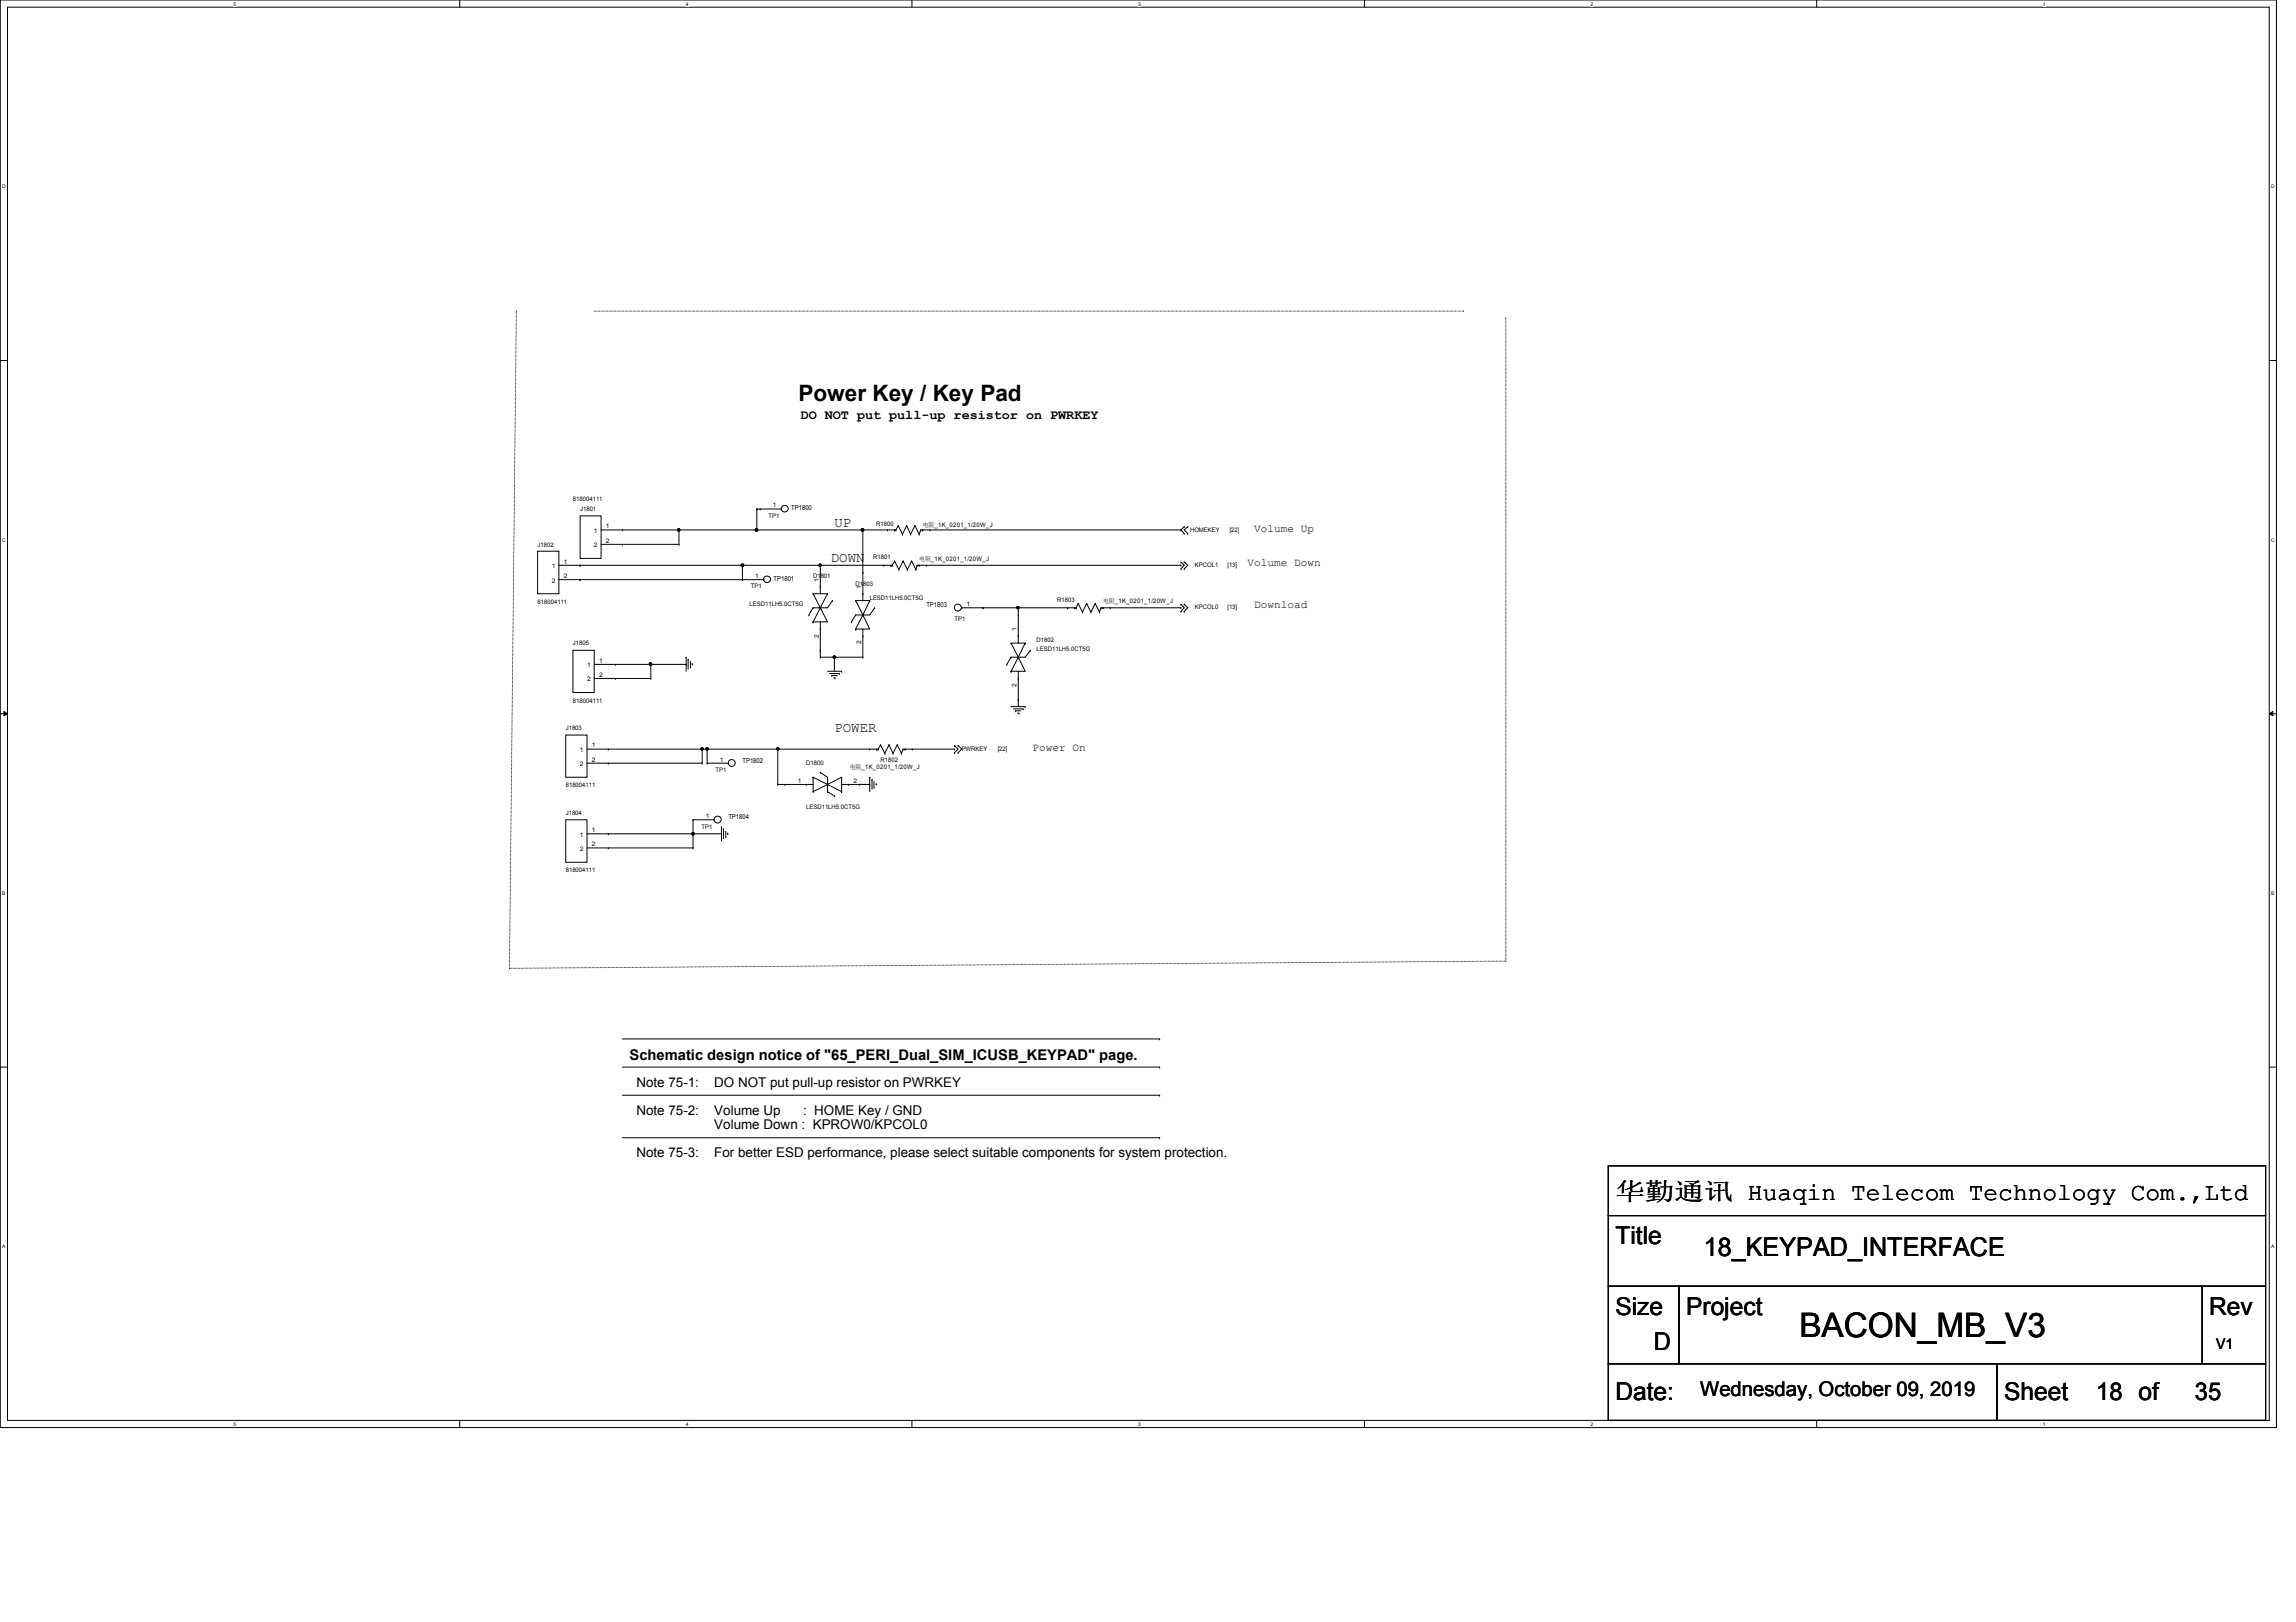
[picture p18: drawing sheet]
<svg xmlns="http://www.w3.org/2000/svg" width="297mm" height="210mm" viewBox="0 0 297 210" stroke-linecap="round" stroke-linejoin="round" font-family="sans-serif">
<defs><g id="words">
<text font-size="4.4" x="232.8" y="173.1">BACON_MB_V3</text>
<text font-size="3.3" x="220.4" y="162.6">18_KEYPAD_INTERFACE</text>
<g font-size="3.2">
<text x="209" y="155.2">华华华华 Huaqin Telecom Technology Com.,Ltd</text>
<text x="209" y="161">Title</text>
<text x="209" y="170.2">Size</text>
<text x="218.1" y="170.2">Project</text>
<text x="285.8" y="170.2">Rev</text>
<text x="213.9" y="174.8">D</text>
<text x="209" y="181.1">Date:</text>
<text x="259.3" y="181.1">Sheet</text>
<text x="271.2" y="181.1">18 of</text>
<text x="284" y="181.1">35</text>
</g>
<text font-size="2.9" x="103.3" y="51.9">Power Key / Key Pad</text>
<text font-size="2.6" x="220" y="180.7">Wednesday, October 09, 2019</text>
<g font-size="1.9">
<text x="81.4" y="137.1">Schematic design notice of &quot;65_PERI_Dual_SIM_ICUSB_KEYPAD&quot; page.</text>
<text x="286.7" y="174.5">V1</text>
</g>
<g font-size="1.8">
<text x="107.9" y="68.2">UP</text>
<text x="107.5" y="72.8">DOWN</text>
<text x="107.9" y="94.7">POWER</text>
</g>
<g font-size="1.7">
<text x="103.6" y="54.2">DO NOT put pull-up resistor on PWRKEY</text>
<text x="82.3" y="140.6">Note 75-1:</text>
<text x="92.4" y="140.6">DO NOT put pull-up resistor on PWRKEY</text>
<text x="82.3" y="144.3">Note 75-2:</text>
<text x="82.3" y="149.8">Note 75-3:</text>
<text x="92.4" y="144.3">Volume Up</text>
<text x="92.4" y="146">Volume Down : KPROW0/KPCOL0</text>
<text x="92.4" y="149.8">For better ESD performance, please select suitable components for system protection.</text>
<text x="103.9" y="144.3">: HOME Key / GND</text>
</g>
<g font-size="1.4">
<text x="162.3" y="68.9">Volume Up</text>
<text x="161.4" y="73.2">Volume Down</text>
<text x="162.3" y="78.7">Download</text>
<text x="133.6" y="97.2">Power On</text>
</g>
<g font-size=".9">
<text x="102.4" y="66">TP1800</text>
<text x="100.1" y="75.1">TP1801</text>
<text x="119.8" y="78.5">TP1803</text>
<text x="96.1" y="98.7">TP1802</text>
<text x="94.2" y="106">TP1804</text>
</g>
<g font-size=".8">
<text x="74.1" y="64.8">818004111</text>
<text x="100" y="65.7">1</text>
<text x="69.6" y="70.7">J1802</text>
<text x="75.1" y="66.2">J1801</text>
<text x="76.8" y="69">1</text>
<text x="76.8" y="70.8">2</text>
<text x="78.4" y="68.4">1</text>
<text x="78.4" y="70.2">2</text>
<text x="99.4" y="67">TP1</text>
<text x="113.4" y="68.1">R1800</text>
<text x="119.4" y="68.2">电电_1K_0201_1/20W_J</text>
<text x="154" y="68.8">HOMEKEY</text>
<text x="159.1" y="68.8">[22]</text>
<text x="71.4" y="73.5">1</text>
<text x="71.4" y="75.4">2</text>
<text x="72.9" y="72.9">1</text>
<text x="72.9" y="74.8">2</text>
<text x="97.2" y="76.1">TP1</text>
<text x="97.7" y="74.8">1</text>
<text x="105.2" y="74.8">D1801</text>
<text x="105.9" y="75.3" transform="rotate(-90 105.9 75.3)">1</text>
<text x="110.7" y="75.8">D1803</text>
<text x="111.4" y="76.2" transform="rotate(-90 111.4 76.2)">1</text>
<text x="112.5" y="77.6">LESD11LH5.0CT5G</text>
<text x="113" y="72.4">R1801</text>
<text x="118.9" y="72.6">电电_1K_0201_1/20W_J</text>
<text x="136.8" y="77.9">R1803</text>
<text x="154.6" y="73.4">KPCOL1</text>
<text x="158.8" y="73.4">[13]</text>
<text x="69.6" y="78.1">818004111</text>
<text x="74.1" y="83.5">J1805</text>
<text x="97" y="78.5">LESD11LH5.0CT5G</text>
<text x="105.9" y="82.5" transform="rotate(-90 105.9 82.5)">2</text>
<text x="111.4" y="83.4" transform="rotate(-90 111.4 83.4)">2</text>
<text x="123.5" y="80.3">TP1</text>
<text x="125" y="78.4">1</text>
<text x="131.5" y="81.7" transform="rotate(-90 131.5 81.7)">1</text>
<text x="134.1" y="83.1">D1802</text>
<text x="142.7" y="78.1">电电_1K_0201_1/20W_J</text>
<text x="154.6" y="78.9">KPCOL0</text>
<text x="158.8" y="78.9">[13]</text>
<text x="75.9" y="86.4">1</text>
<text x="75.9" y="88.2">2</text>
<text x="77.5" y="85.8">1</text>
<text x="77.5" y="87.6">2</text>
<text x="131.5" y="88.9" transform="rotate(-90 131.5 88.9)">2</text>
<text x="134.1" y="84.2">LESD11LH5.0CT5G</text>
<text x="73.2" y="94.5">J1803</text>
<text x="74.1" y="90.9">818004111</text>
<text x="73.2" y="101.9">818004111</text>
<text x="75" y="97.3">1</text>
<text x="75" y="99.1">2</text>
<text x="76.6" y="96.7">1</text>
<text x="76.6" y="98.6">2</text>
<text x="92.6" y="99.9">TP1</text>
<text x="93.1" y="98.6">1</text>
<text x="103.2" y="101.3">1</text>
<text x="104.3" y="99.1">D1800</text>
<text x="109.9" y="99.5">电电_1K_0201_1/20W_J</text>
<text x="110.4" y="101.3">2</text>
<text x="113.9" y="98.6">R1802</text>
<text x="124.4" y="97.2">PWRKEY</text>
<text x="129.1" y="97.2">[22]</text>
<text x="73.2" y="105.5">J1804</text>
<text x="76.6" y="107.7">1</text>
<text x="90.8" y="107.2">TP1</text>
<text x="91.3" y="105.9">1</text>
<text x="104.3" y="104.6">LESD11LH5.0CT5G</text>
<text x="73.2" y="112.9">818004111</text>
<text x="75" y="108.3">1</text>
<text x="75" y="110.1">2</text>
<text x="76.6" y="109.5">2</text>
</g>
<g font-size=".6">
<text x="30.2" y=".7">5</text>
<text x="88.7" y=".7">4</text>
<text x="147.2" y=".7">3</text>
<text x="205.8" y=".7">2</text>
<text x="264.3" y=".7">1</text>
<text x=".3" y="24.4">D</text>
<text x="293.8" y="24.4">D</text>
<text x=".3" y="70.1">C</text>
<text x="293.8" y="70.1">C</text>
<text x=".3" y="115.8">B</text>
<text x="293.8" y="115.8">B</text>
<text x=".3" y="161.5">A</text>
<text x="293.8" y="161.5">A</text>
<text x="30.2" y="184.5">5</text>
<text x="88.7" y="184.5">4</text>
<text x="147.2" y="184.5">3</text>
<text x="205.8" y="184.5">2</text>
<text x="264.3" y="184.5">1</text>
</g>
</g></defs>
<path d="M0 0h294.5v184.7h-294.5zM1 .9h292.6v182.9h-292.6z" fill="none" stroke="#000" stroke-width=".13"/>
<g fill="#fff">
<path d="M30.2 .1h.4v.7h-.4z"/>
<path d="M30.2 183.9h.4v.8h-.4z"/>
</g>
<path d="M59.5 0v.9M59.5 183.8v.9" fill="none" stroke="#000" stroke-width=".13"/>
<g fill="#fff">
<path d="M88.7 .1h.4v.7h-.4z"/>
<path d="M88.7 183.9h.4v.8h-.4z"/>
</g>
<path d="M118 0v.9M118 183.8v.9" fill="none" stroke="#000" stroke-width=".13"/>
<g fill="#fff">
<path d="M147.2 .1h.4v.7h-.4z"/>
<path d="M147.2 183.9h.4v.8h-.4z"/>
</g>
<path d="M176.5 0v.9M176.5 183.8v.9" fill="none" stroke="#000" stroke-width=".13"/>
<g fill="#fff">
<path d="M205.8 .1h.3v.7h-.3z"/>
<path d="M205.8 183.9h.3v.8h-.3z"/>
</g>
<path d="M235 0v.9M235 183.8v.9" fill="none" stroke="#000" stroke-width=".13"/>
<g fill="#fff">
<path d="M264.3 .1h.3v.7h-.3z"/>
<path d="M264.3 183.9h.3v.8h-.3z"/>
<path d="M.3 23.8h.5v.7h-.5z"/>
<path d="M293.8 23.8h.5v.7h-.5z"/>
<path d="M.3 69.5h.5v.7h-.5z"/>
<path d="M293.8 69.5h.5v.7h-.5z"/>
</g>
<path d="M0 46.7h1M293.6 46.7h.9" fill="none" stroke="#000" stroke-width=".13"/>
<g fill="#fff">
<path d="M.3 115.2h.4v.8h-.4z"/>
<path d="M293.8 115.2h.5v.8h-.5z"/>
</g>
<path d="M0 92.4h1M.5 92.1l.5 .3-.5 .2zM293.6 92.4l.4-.3v.5zM293.6 92.4h.9" fill="none" stroke="#000" stroke-width=".13"/>
<path d="M.5 92.1l.5 .3-.5 .2zM293.6 92.4l.4-.3v.5z" fill="#000"/>
<g fill="#fff">
<path d="M.3 161h.4v.7h-.4z"/>
<path d="M293.8 161h.4v.7h-.4z"/>
</g>
<g fill="none" stroke="#000" stroke-width=".13">
<path d="M66.8 40.3h.1M66.8 40.3l-.9 85M76.9 40.3h112.5M189.4 40.3h.1M194.8 41.1h.1M194.8 41.1v83.3l-128.9 .9M69.6 71.3h2.7v5.5h-2.7zM72.3 75h26.5M72.3 73.2h43.1M75.1 66.8h2.7v5.5h-2.7zM75.1 73.2h.1M75.1 75h.1"/>
<path d="M77.8 68.6h38.1M77.8 70.4h10M80.5 68.6h.1M80.5 70.4h.1M87.7 68.4h.2v.3h-.2zM87.8 68.6h.1M87.8 70.4h.1M87.8 68.6v1.8M95.9 73h.3v.3h-.3zM96.1 75h.1M96.1 73.2h.1M96.1 73.2v1.8"/>
<path d="M97.7 68.4h.3v.3h-.3zM97.9 68.6h.1M97.9 65.9h.1M97.9 65.9h3.2M97.9 65.9v2.7M98.3 65.9h.1M98.8 75h.1M101.1 65.9h.1M104.6 79.6h.1M105.2 76.8h.1M105.2 78.7h.1M105.2 76.8l.9 1.9"/>
<path d="M105.2 76.8h1.9M105.2 78.7l-.6 .9M106 73h.2v.3h-.2zM106.1 78.7h.1M106.1 75.9h.1M106.1 73.2h.1M106.1 73.2v3.6M106.1 78.7l1 1.8h-1.9M107.1 76.8h.1M107.1 76.8l-1.9 3.7M107.7 77.7h.1M107.7 77.7l-.6 1h-1.9"/>
<path d="M110.7 77.7h.1M110.7 79.6h.1M110.7 77.7l.9 1.9M110.7 77.7h1.8M110.7 79.6l-.6 .9M111.5 68.4h.2v.3h-.2zM111.6 79.6h.1M111.6 76.8h.1M111.6 74.1h.1M111.6 68.6h.1M111.6 68.6v9.1M111.6 79.6l.9 1.8h-1.8"/>
<path d="M111.6 79.6l-.9 1.8M112.5 77.7h.1M112.5 77.7l-.9 1.9M113.2 78.7h.1M113.2 78.7l-.7 .9h-1.8M114.3 73.2h.1M114.8 68.6h.1M115.3 73.2h.1M115.4 73.2h.1M115.7 72.6h.1M115.7 68.6h.1M115.7 72.6l.6 1.1"/>
<path d="M115.7 72.6l-.3 .6M115.9 68.6h.1M116.2 68h.1M116.2 68l.6 1.1M116.2 68l-.3 .6M116.3 73.7h.1M116.8 69.1h.1M116.8 72.6h.1M116.8 72.6l.6 1.1M116.8 72.6l-.5 1.1M117.3 68h.1M117.3 68l.5 1.1"/>
<path d="M117.3 68l-.5 1.1M117.4 73.7h.1M117.8 69.1h.1M117.9 72.6h.1M117.9 72.6l.6 1.1M117.9 72.6l-.5 1.1M118.4 68h.1M118.4 68l.5 1.1M118.4 68l-.6 1.1M118.5 73.7h.1M118.7 73.2h.1M118.7 73.2h34.1"/>
<path d="M118.7 73.2l-.2 .5M118.9 73.2h.1M118.9 69.1h.1M119.1 68.6h.1M119.1 68.6h33.7M119.1 68.6l-.2 .5M119.4 68.6h.1M119.8 73.2h.1M120.3 68.6h.1M124.4 78.7h.1M124.4 78.7h14.8M127.2 78.7h.1"/>
<path d="M131.6 78.5h.2v.2h-.2zM131.7 79.6h.1M131.7 78.7h.1M131.7 78.7v4.5M138.1 78.7h.1M139.1 78.7h.1M139.2 78.7h.1M139.5 78.1h.1M139.5 78.1l.5 1.1M139.5 78.1l-.3 .6M140 79.2h.1M140.6 78.1h.1"/>
<path d="M140.6 78.1l.5 1.1M140.6 78.1l-.6 1.1M141.1 79.2h.1M141.7 78.1h.1M141.7 78.1l.5 1.1M141.7 78.1l-.6 1.1M142.2 79.2h.1M142.4 78.7h.1M142.4 78.7h10.4M142.4 78.7l-.2 .5M142.7 78.7h.1M143.6 78.7h.1"/>
<path d="M152.8 73.6h.1M152.8 72.7h.1M152.8 79.1h.1M152.8 78.2h.1M152.8 68.6h.1M152.8 73.2h.1M152.8 78.7h.1M152.8 72.7l.4 .5-.4 .4M152.8 68.6l.4 .4M152.8 78.2l.4 .5-.4 .4M153.2 73.6h.1M153.2 72.7h.1"/>
<path d="M153.2 69h.1M153.2 68.2h.1M153.2 79.1h.1M153.2 78.2h.1M153.2 68.2l-.4 .4M153.2 72.7l.5 .5-.5 .4M153.2 78.2l.5 .5-.5 .4M153.7 68.2h.1M153.7 69h.1M153.7 68.2l-.5 .4 .5 .4M73.2 95.1h2.7v5.5h-2.7zM74.1 84.2h2.8v5.4h-2.8z"/>
<path d="M75.9 96.9h37.7M75.9 98.8h14.9M76.9 86h11.9M76.9 87.8h7.3M78.7 96.9h.1M78.7 98.8h.1M79.6 86h.1M79.6 87.8h.1M84 85.8h.3v.3h-.3zM84.2 86h.1M84.2 87.8h.1M84.2 86v1.8"/>
<path d="M88.8 85h.1M88.8 86h.1M88.8 85v1.9M89 85.3h.1M89 85.3v1.3M89.3 86.3h.1M89.3 85.6v.7M89.6 85.9h.1M89.6 85.9v.2M90.7 96.8h.3v.2h-.3zM90.8 96.9h.1M90.8 98.8h.1"/>
<path d="M90.8 96.9v1.9M91.3 96.8h.3v.2h-.3zM91.5 98.8h.1M91.5 96.9h.1M91.5 98.8h2.7M91.5 96.9v1.9M94.2 98.8h.1M100.5 96.8h.2v.2h-.2zM100.6 96.9h.1M100.6 96.9v4.6M105.2 80.5h.1M106.1 81.4h.1"/>
<path d="M106.1 84.2h.1M106.1 99.9h.1M106.1 85h.1M106.1 80.5v4.5M106.1 99.9l1 .7v1.8M106.1 85h5.5M107.1 86.9h1.8M107.3 87.2h1.3M107.6 87.4h.1M107.6 87.4h.7M107.8 84.9h.3v.3h-.3zM107.9 87.7h.1"/>
<path d="M107.9 85h.1M107.9 85v1.9M108 87.7h.1M108.6 87.2h.1M108.9 86.9h.1M110.1 80.5h.1M110.7 81.4h.1M111.6 82.3h.1M111.6 85h.1M111.6 81.4v3.6M112.5 96.9h.1M113.4 96.9h.1"/>
<path d="M113.6 96.9h.1M113.9 96.4h.1M113.9 96.4l.6 1.1M113.9 96.4l-.3 .5M114.5 97.5h.1M115 96.4h.1M115 96.4l.5 1.1M115 96.4l-.5 1.1M115.5 97.5h.1M116.1 96.4h.1M116.1 96.4l.5 1.1M116.1 96.4l-.6 1.1"/>
<path d="M116.6 97.5h.1M116.8 96.9h.1M116.8 96.9h6.7M116.8 96.9l-.2 .6M117.1 96.9h.1M118 96.9h.1M123.5 97.4h.1M123.5 96.5h.1M123.5 96.9h.1M123.5 96.5l.4 .4-.4 .5M123.9 97.4h.1M123.9 96.5h.1"/>
<path d="M123.9 96.5l.5 .4-.5 .5M130.3 86h.1M130.8 83.2h.1M130.8 85h.1M130.8 86.9h.1M130.8 91.4h1.8M130.8 83.2l.9 1.8M130.8 83.2h1.8M130.8 85l-.5 1M131.1 91.7h1.3M131.4 92h.1M131.4 92h.7"/>
<path d="M131.7 92.3h.1M131.7 85h.1M131.7 82.3h.1M131.7 87.8h.1M131.7 90.6h.1M131.7 85l.9 1.9h-1.8M131.7 86.9v4.5M131.7 85l-.9 1.9M131.8 92.3h.1M132.4 91.7h.1M132.6 91.4h.1M132.6 83.2h.1"/>
<path d="M132.6 83.2l-.9 1.8M133.3 84.2h.1M133.3 84.2l-.7 .8h-1.8M73.2 106.1h2.7v5.5h-2.7zM75.9 107.9h17.4M75.9 109.7h13.8M78.7 107.9h.1M78.7 109.7h.1M89.5 107.8h.3v.2h-.3zM89.7 106.1h.1M89.7 107.9h.1M89.7 109.7h.1"/>
<path d="M89.7 106.1h2.7M89.7 106.1v3.6M92.4 106.1h.1M93.3 107h.1M93.3 107.9h.1M93.3 107v1.8M93.6 107.3h.1M93.6 107.3v1.2M93.9 108.3h.1M93.9 107.6v.7M94.1 107.8h.1M94.1 107.8v.2"/>
<path d="M100.6 101.5h.1M100.6 101.5h4.6M101.6 101.5h.1M104.3 101.5h.1M105.2 100.6h.1M105.2 102.4h.1M105.2 100.6l1.9 .9M105.2 100.6v1.8M107.1 101.5h.1M107.1 102.4h.1M107.1 101.5l-1.9 .9M107.1 101.5l1.8-.9v1.8"/>
<path d="M107.1 101.5l1.8 .9M107.1 102.4l.8 .6M107.9 103h.1M108.9 102.4h.1M108.9 101.5h3.6M109.8 101.5h.1M111.2 101.5h.1M112.5 100.6h.1M112.5 101.5h.1M112.5 100.6v1.8M112.8 100.9h.1M112.8 100.9v1.3"/>
<path d="M113.1 101.9h.1M113.1 101.1v.8M113.4 101.4h.1M113.4 101.4v.2M0 138.1h1M65.9 125.3h.1M80.5 138.1h69.5M80.5 134.5h69.5M150 138.1h.1M150 134.5h.1M293.6 138.1h.9M80.5 147.2h69.5"/>
<path d="M80.5 141.7h69.5M150 147.2h.1M150 141.7h.1M208.1 157.3h85v9.2h-85zM208.1 150.9h85v6.4h-85zM208.1 166.5h9.1v10h-9.1zM208.1 176.5h50.3v7.3h-50.3zM217.2 166.5h67.7v10h-67.7zM258.4 176.5h34.7v7.3h-34.7zM284.9 166.5h8.2v10h-8.2z"/>
<circle cx="99.3" cy="75" r=".44"/>
<circle cx="101.5" cy="65.8" r=".44"/>
<circle cx="123.9" cy="78.6" r=".45"/>
<circle cx="94.7" cy="98.7" r=".45"/>
<circle cx="92.8" cy="106.1" r=".45"/>
</g>
<g fill="#000">
<path d="M87.7 68.4h.2v.3h-.2z" fill-rule="evenodd"/>
<path d="M87.7 68.4h.2v.3h-.2z" fill-rule="evenodd"/>
<path d="M95.9 73h.3v.3h-.3z" fill-rule="evenodd"/>
<path d="M95.9 73h.3v.3h-.3z" fill-rule="evenodd"/>
<path d="M97.7 68.4h.3v.3h-.3z" fill-rule="evenodd"/>
<path d="M97.7 68.4h.3v.3h-.3z" fill-rule="evenodd"/>
<path d="M106 73h.2v.3h-.2z" fill-rule="evenodd"/>
<path d="M106 73h.2v.3h-.2z" fill-rule="evenodd"/>
<path d="M111.5 68.4h.2v.3h-.2z" fill-rule="evenodd"/>
<path d="M111.5 68.4h.2v.3h-.2z" fill-rule="evenodd"/>
<path d="M131.6 78.5h.2v.2h-.2z" fill-rule="evenodd"/>
<path d="M131.6 78.5h.2v.2h-.2z" fill-rule="evenodd"/>
<path d="M84 85.8h.3v.3h-.3z" fill-rule="evenodd"/>
<path d="M84 85.8h.3v.3h-.3z" fill-rule="evenodd"/>
<path d="M90.7 96.8h.3v.2h-.3z" fill-rule="evenodd"/>
<path d="M90.7 96.8h.3v.2h-.3z" fill-rule="evenodd"/>
<path d="M91.3 96.8h.3v.2h-.3z" fill-rule="evenodd"/>
<path d="M91.3 96.8h.3v.2h-.3z" fill-rule="evenodd"/>
<path d="M100.5 96.8h.2v.2h-.2z" fill-rule="evenodd"/>
<path d="M100.5 96.8h.2v.2h-.2z" fill-rule="evenodd"/>
<path d="M107.8 84.9h.3v.3h-.3z" fill-rule="evenodd"/>
<path d="M107.8 84.9h.3v.3h-.3z" fill-rule="evenodd"/>
<path d="M89.5 107.8h.3v.2h-.3z" fill-rule="evenodd"/>
<path d="M89.5 107.8h.3v.2h-.3z" fill-rule="evenodd"/>
</g>
<use href="#words"/>
</svg>
